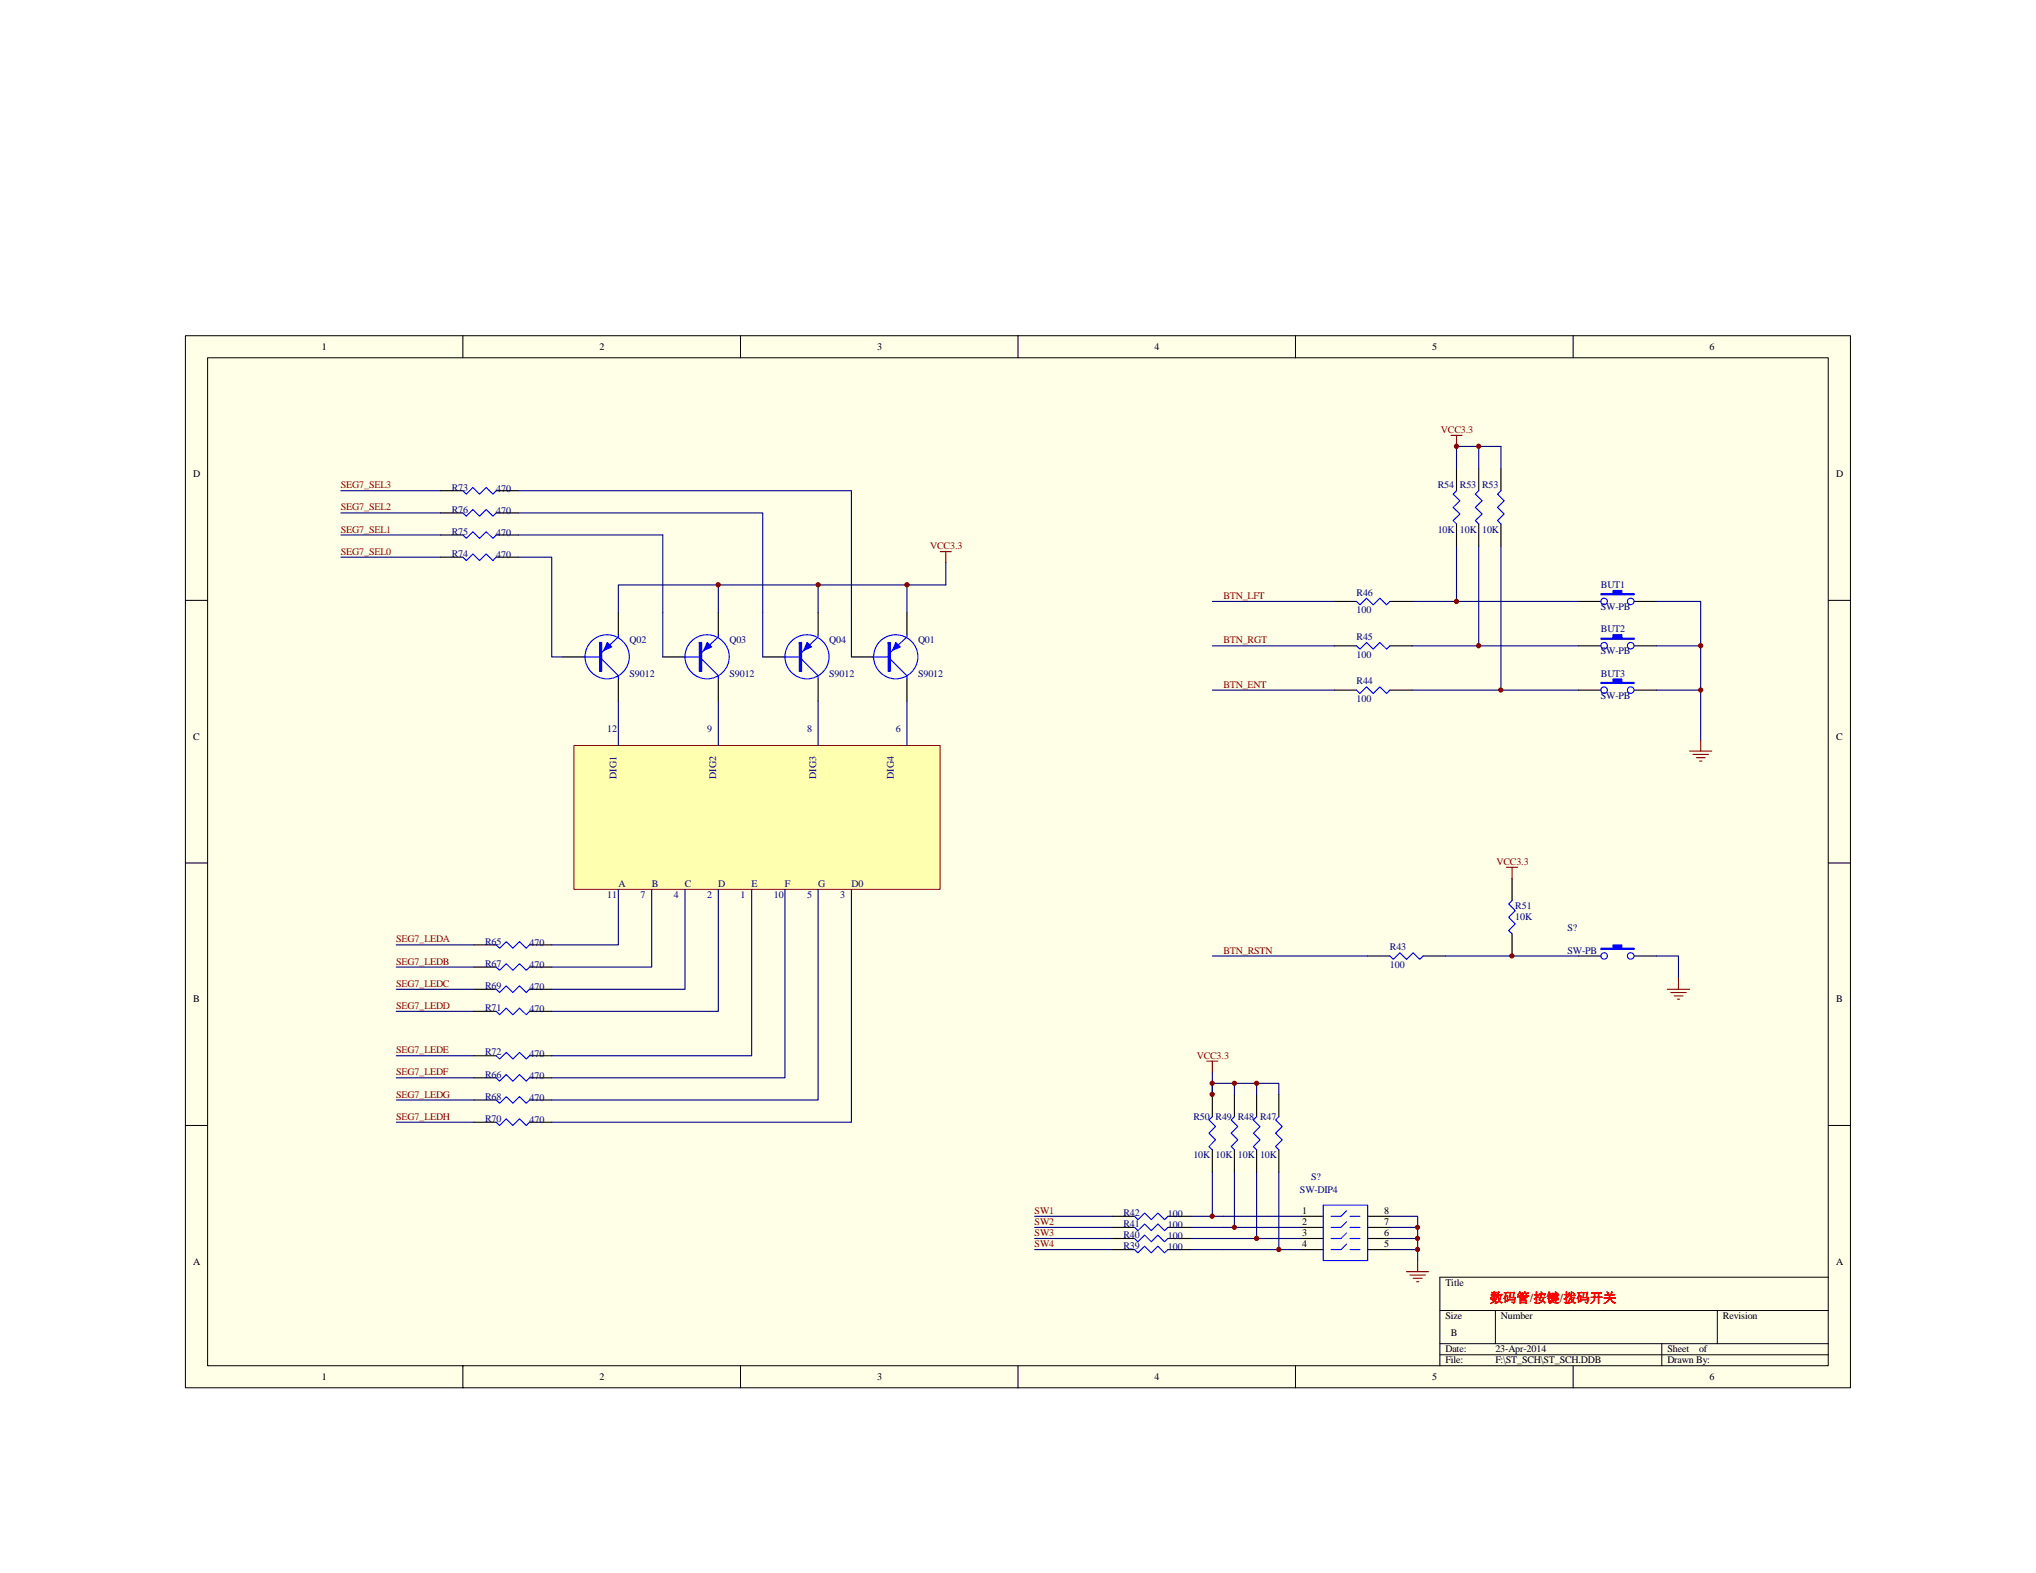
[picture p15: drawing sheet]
<svg xmlns="http://www.w3.org/2000/svg" width="279mm" height="216mm" viewBox="0 0 279 216" stroke-linecap="round" stroke-linejoin="round" font-family="sans-serif">
<defs><g id="words">
<text font-size="1.8" fill="#f00" x="204.4" y="178.8">数码管/按键/拨码开关</text>
<g font-size="1.4">
<text x="44.2" y="48">1</text>
<text x="82.3" y="48">2</text>
<text x="120.4" y="48">3</text>
<text x="158.4" y="48">4</text>
<text x="196.5" y="48">5</text>
<text x="234.6" y="48">6</text>
<text x="26.5" y="65.5">D</text>
<text x="252" y="65.5">D</text>
<text x="26.5" y="101.5">C</text>
<text x="252" y="101.5">C</text>
<text x="26.5" y="137.6">B</text>
<text x="252" y="137.6">B</text>
<text x="178.7" y="166.6">1</text>
<text x="190" y="166.6">8</text>
<text x="26.5" y="173.6">A</text>
<text x="178.7" y="168.1">2</text>
<text x="178.7" y="169.7">3</text>
<text x="178.7" y="171.2">4</text>
<text x="190" y="171.2">5</text>
<text x="190" y="169.7">6</text>
<text x="190" y="168.1">7</text>
<text x="252" y="173.6">A</text>
<text x="198.4" y="176.5">Title</text>
<text x="198.4" y="181.1">Size</text>
<text x="198.4" y="185.6">Date:</text>
<text x="199.1" y="183.3">B</text>
<text x="205.2" y="185.6">23-Apr-2014</text>
<text x="206" y="181.1">Number</text>
<text x="228.8" y="185.6">Sheet</text>
<text x="233.2" y="185.6">of</text>
<text x="236.4" y="181.1">Revision</text>
<text x="44.2" y="189.4">1</text>
<text x="82.3" y="189.4">2</text>
<text x="120.4" y="189.4">3</text>
<text x="158.4" y="189.4">4</text>
<text x="196.5" y="189.4">5</text>
<text x="198.4" y="187.1">File:</text>
<text x="205.2" y="187.1">F:\ST_SCH\ST_SCH.DDB</text>
<text x="228.8" y="187.1">Drawn By:</text>
<text x="234.6" y="189.4">6</text>
</g>
<g font-size="1.4" fill="#800000">
<text x="197.7" y="59.4">VCC3.3</text>
<text x="46.8" y="70.1">SEG7_SEL2</text>
<text x="46.8" y="67">SEG7_SEL3</text>
<text x="46.8" y="73.1">SEG7_SEL1</text>
<text x="46.8" y="76.1">SEG7_SEL0</text>
<text x="127.7" y="75.4">VCC3.3</text>
<text x="167.9" y="82.2">BTN_LFT</text>
<text x="167.9" y="88.3">BTN_RGT</text>
<text x="167.9" y="94.4">BTN_ENT</text>
<text x="205.4" y="118.7">VCC3.3</text>
<text x="54.4" y="129.3">SEG7_LEDA</text>
<text x="167.9" y="130.9">BTN_RSTN</text>
<text x="54.4" y="132.4">SEG7_LEDB</text>
<text x="54.4" y="135.4">SEG7_LEDC</text>
<text x="54.4" y="138.5">SEG7_LEDD</text>
<text x="54.4" y="144.6">SEG7_LEDE</text>
<text x="54.4" y="147.6">SEG7_LEDF</text>
<text x="164.2" y="145.3">VCC3.3</text>
<text x="54.4" y="150.6">SEG7_LEDG</text>
<text x="54.4" y="153.7">SEG7_LEDH</text>
<text x="142" y="166.6">SW1</text>
<text x="142" y="168.1">SW2</text>
<text x="142" y="169.7">SW3</text>
<text x="142" y="171.2">SW4</text>
</g>
<g font-size="1.4" fill="#000080">
<text x="62" y="67.3">R73</text>
<text x="62" y="70.4">R76</text>
<text x="68.1" y="67.5">470</text>
<text x="68.1" y="70.5">470</text>
<text x="197.3" y="67">R54</text>
<text x="200.3" y="67">R53</text>
<text x="203.4" y="67">R53</text>
<text x="62" y="73.4">R75</text>
<text x="62" y="76.5">R74</text>
<text x="68.1" y="73.6">470</text>
<text x="68.1" y="76.6">470</text>
<text x="197.3" y="73.1">10K</text>
<text x="200.3" y="73.1">10K</text>
<text x="203.4" y="73.1">10K</text>
<text x="186.2" y="81.8">R46</text>
<text x="219.7" y="80.7">BUT1</text>
<text x="219.7" y="83.7">SW-PB</text>
<text x="86.4" y="88.3">Q02</text>
<text x="100.1" y="88.3">Q03</text>
<text x="113.8" y="88.3">Q04</text>
<text x="126" y="88.3">Q01</text>
<text x="186.2" y="84.2">100</text>
<text x="186.2" y="87.8">R45</text>
<text x="219.7" y="86.8">BUT2</text>
<text x="219.7" y="89.8">SW-PB</text>
<text x="86.4" y="92.9">S9012</text>
<text x="100.1" y="92.9">S9012</text>
<text x="113.8" y="92.9">S9012</text>
<text x="126" y="92.9">S9012</text>
<text x="186.2" y="90.3">100</text>
<text x="186.2" y="93.9">R44</text>
<text x="219.7" y="92.9">BUT3</text>
<text x="219.7" y="95.9">SW-PB</text>
<text x="83.3" y="100.5">12</text>
<text x="97" y="100.5">9</text>
<text x="110.8" y="100.5">8</text>
<text x="122.9" y="100.5">6</text>
<text x="186.2" y="96.4">100</text>
<text x="84.6" y="106.9" transform="rotate(-90 84.6 106.9)">DIG1</text>
<text x="98.3" y="106.9" transform="rotate(-90 98.3 106.9)">DIG2</text>
<text x="112" y="106.9" transform="rotate(-90 112 106.9)">DIG3</text>
<text x="122.7" y="106.9" transform="rotate(-90 122.7 106.9)">DIG4</text>
<text x="83.3" y="123.3">11</text>
<text x="84.9" y="121.8">A</text>
<text x="87.9" y="123.3">7</text>
<text x="89.4" y="121.8">B</text>
<text x="92.5" y="123.3">4</text>
<text x="94" y="121.8">C</text>
<text x="97" y="123.3">2</text>
<text x="98.6" y="121.8">D</text>
<text x="101.6" y="123.3">1</text>
<text x="103.1" y="121.8">E</text>
<text x="106.2" y="123.3">10</text>
<text x="107.7" y="121.8">F</text>
<text x="110.8" y="123.3">5</text>
<text x="112.3" y="121.8">G</text>
<text x="115.3" y="123.3">3</text>
<text x="116.8" y="121.8">D0</text>
<text x="207.9" y="124.8">R51</text>
<text x="66.6" y="129.7">R65</text>
<text x="72.7" y="129.8">470</text>
<text x="190.7" y="130.4">R43</text>
<text x="207.9" y="126.3">10K</text>
<text x="215.1" y="127.8">S?</text>
<text x="215.1" y="130.9">SW-PB</text>
<text x="66.6" y="132.7">R67</text>
<text x="66.6" y="135.7">R69</text>
<text x="72.7" y="132.9">470</text>
<text x="72.7" y="135.9">470</text>
<text x="190.7" y="132.9">100</text>
<text x="66.6" y="138.8">R71</text>
<text x="72.7" y="138.9">470</text>
<text x="66.6" y="144.9">R72</text>
<text x="66.6" y="147.9">R66</text>
<text x="72.7" y="145">470</text>
<text x="72.7" y="148.1">470</text>
<text x="66.6" y="150.9">R68</text>
<text x="66.6" y="154">R70</text>
<text x="72.7" y="151.1">470</text>
<text x="72.7" y="154.1">470</text>
<text x="163.8" y="153.7">R50 R49 R48 R47</text>
<text x="163.8" y="159">10K</text>
<text x="166.8" y="159">10K</text>
<text x="169.9" y="159">10K</text>
<text x="172.9" y="159">10K</text>
<text x="179.9" y="161.9">S?</text>
<text x="154.2" y="166.9">R42</text>
<text x="160.3" y="167.1">100</text>
<text x="178.4" y="163.7">SW-DIP4</text>
<text x="154.2" y="168.4">R41</text>
<text x="154.2" y="169.9">R40</text>
<text x="154.2" y="171.5">R39</text>
<text x="160.3" y="168.6">100</text>
<text x="160.3" y="170.1">100</text>
<text x="160.3" y="171.6">100</text>
</g>
</g></defs>
<path d="M25.4 46.1h228.5v144.4h-228.5z" fill="#ffffe8"/>
<g fill="none" stroke="#000" stroke-width=".14">
<path d="M25.4 46.1h228.5v144.4h-228.5zM28.5 49.1h222.4v138.4h-222.4zM63.5 46.1v3M101.6 46.1v3M139.7 46.1v3M177.8 46.1v3M215.9 46.1v3M25.4 82.4h3.1M250.9 82.4h3.1M25.4 118.4h3.1M250.9 118.4h3.1M25.4 154.5h3.1"/>
<path d="M250.9 154.5h3.1M197.6 179.9h53.3M205.2 179.9v4.5M235.7 179.9v4.5M250.9 175.3h-53.3v12.2M63.5 187.5v3M101.6 187.5v3M139.7 187.5v3M177.8 187.5v3M197.6 184.4h53.3M197.6 185.9h53.3M215.9 187.5v3"/>
<path d="M228 184.4v3.1"/>
</g>
<path d="M78.8 102.3h50.2v19.8h-50.2z" fill="#ffffb0"/>
<path d="M78.8 102.3h50.2v19.8h-50.2z" fill="none" stroke="#800000" stroke-width=".14"/>
<g fill="none" stroke="#000080" stroke-width=".15">
<path d="M46.8 67.4h13.7M46.8 70.4h13.7M46.8 73.4h13.7M46.8 76.5h13.7M71.1 76.5h4.6v13.7h1.5M71.1 70.4h33.6v19.8M71.1 67.4h45.7v22.8M71.1 73.4h19.9v16.8M129.8 77.2v3.1h-44.9v3.8M199.9 75v7.5M199.9 64.3v-3h6.1v3M202.9 75v13.6"/>
<path d="M202.9 61.3v3M206 75v19.7M84.9 96.2v6.1M98.6 96.2v6.1M98.6 80.3v3.8M112.3 80.3v3.8M112.3 96.2v6.1M124.5 80.3v3.8M124.5 96.2v6.1M166.4 88.6h16.7M166.4 94.7h16.7M166.4 82.5h16.7"/>
<path d="M193.8 88.6h22.8M193.8 94.7h22.8M193.8 82.5h22.8M227.3 82.5h6.1v19.1M227.3 88.6h6.1M227.3 94.7h6.1M54.4 129.7h10.6M54.4 132.7h10.6M54.4 135.8h10.6M54.4 138.8h10.6M84.9 122.1v7.6h-9.2M89.4 122.1v10.6h-13.7"/>
<path d="M94 122.1v13.7h-18.3M98.6 122.1v16.7h-22.9M103.1 122.1v22.8h-27.4M107.7 122.1v25.8h-32M112.3 122.1v28.9h-36.6M116.8 122.1v31.9h-41.1M166.4 131.2h21.3M198.4 131.2h18.2M227.3 131.2h3v3.1M54.4 144.9h10.6M54.4 147.9h10.6M54.4 154h10.6"/>
<path d="M54.4 151h10.6M166.4 147.2v3v-1.5h9.1v1.5M169.4 148.7v1.5M172.4 148.7v1.5M142 166.9h10.7M142 168.5h10.7M142 170h10.7M142 171.5h10.7M163.3 166.9h15.2M163.3 168.5h15.2M163.3 170h15.2M163.3 171.5h15.2"/>
<path d="M166.4 160.9v6M169.4 160.9v7.6M172.4 160.9v9.1M175.5 160.9v10.6M190.7 166.9h3.8v6.1M190.7 168.5h3.8M190.7 170h3.8M190.7 171.5h3.8"/>
</g>
<g fill="none" stroke="#000" stroke-width=".15">
<path d="M60.5 67.4h3M60.5 70.4h3M60.5 73.4h3M60.5 76.5h3M68.1 67.4h3M68.1 70.4h3M68.1 73.4h3M68.1 76.5h3M199.9 64.3v3.1M199.9 71.9v3.1M202.9 64.3v3.1M202.9 71.9v3.1"/>
<path d="M206 64.3v3.1M206 71.9v3.1M77.2 90.2h3.1M84.9 84.1v3M84.9 93.2v3M91 90.2h3M98.6 84.1v3M98.6 93.2v3M104.7 90.2h3M112.3 84.1v3M112.3 93.2v3M116.8 90.2h3.1"/>
<path d="M124.5 84.1v3M124.5 93.2v3M183.1 82.5h3.1M183.1 88.6h3.1M183.1 94.7h3.1M190.7 82.5h3.1M190.7 88.6h3.1M190.7 94.7h3.1M216.6 82.5h3.1M216.6 88.6h3.1M216.6 94.7h3.1M224.3 82.5h3"/>
<path d="M224.3 88.6h3M224.3 94.7h3M65 129.7h3.1M65 132.7h3.1M65 135.8h3.1M65 138.8h3.1M72.7 129.7h3M72.7 132.7h3M72.7 135.8h3M72.7 138.8h3M187.7 131.2h3M195.3 131.2h3.1"/>
<path d="M207.5 120.6v3M207.5 128.2v3M216.6 131.2h3.1M224.3 131.2h3M65 144.9h3.1M65 147.9h3.1M65 151h3.1M65 154h3.1M72.7 144.9h3M72.7 147.9h3M72.7 151h3M72.7 154h3"/>
<path d="M166.4 150.2v3.1M166.4 157.8v3.1M169.4 150.2v3.1M169.4 157.8v3.1M172.4 150.2v3.1M172.4 157.8v3.1M175.5 150.2v3.1M175.5 157.8v3.1M152.7 166.9h3M152.7 168.5h3M152.7 170h3M152.7 171.5h3"/>
<path d="M160.3 166.9h3M160.3 168.5h3M160.3 170h3M160.3 171.5h3M178.5 166.9h3.1M178.5 168.5h3.1M178.5 170h3.1M178.5 171.5h3.1M187.7 166.9h3M187.7 168.5h3M187.7 170h3M187.7 171.5h3"/>
</g>
<g fill="none" stroke="#00f" stroke-width=".15">
<path d="M63.5 67.4l.5 .4 .9-.9 .9 .9 .9-.9 .9 .9 .5-.4M63.5 70.4l.5 .4 .9-.9 .9 .9 .9-.9 .9 .9 .5-.4M63.5 73.4l.5 .5 .9-.9 .9 .9 .9-.9 .9 .9 .5-.5M63.5 76.5l.5 .4 .9-.9 .9 .9 .9-.9 .9 .9 .5-.4M199.9 67.4l-.5 .4 .9 .9-.9 .9 .9 .9-.9 1 .5 .4M202.9 67.4l-.4 .4 .9 .9-.9 .9 .9 .9-.9 1 .4 .4M206 67.4l-.5 .4 .9 .9-.9 .9 .9 .9-.9 1 .5 .4M80.1 90.2h2.2M82.6 90.5l2.3 2.3v.4M84.9 87.1v.3l-2.3 2.2M93.9 90.2h2.1M96.3 90.5l2.3 2.3v.4"/>
<path d="M98.6 87.1v.3l-2.3 2.2M107.5 90.2h2.2M110 90.5l2.3 2.3v.4M112.3 87.1v.3l-2.3 2.2M119.7 90.2h2.2M122.2 90.5l2.3 2.3v.4M124.5 87.1v.3l-2.3 2.2M186.2 82.5l.4 .5 .9-.9 .9 .9 1-.9 .9 .9 .4-.5M186.2 88.6l.4 .5 .9-.9 .9 .9 1-.9 .9 .9 .4-.5M186.2 94.7l.4 .5 .9-.9 .9 .9 1-.9 .9 .9 .4-.5M68.1 129.7l.5 .5 .9-1 .9 1 .9-1 .9 1 .5-.5M68.1 132.7l.5 .5 .9-.9 .9 .9 .9-.9 .9 .9 .5-.5"/>
<path d="M68.1 135.8l.5 .4 .9-.9 .9 .9 .9-.9 .9 .9 .5-.4M68.1 138.8l.5 .5 .9-.9 .9 .9 .9-.9 .9 .9 .5-.5M190.7 131.2l.5 .5 .9-.9 .9 .9 .9-.9 .9 .9 .5-.5M207.5 123.6l-.5 .5 .9 .9-.9 .9 .9 .9-.9 .9 .5 .5M68.1 144.9l.5 .5 .9-1 .9 1 .9-1 .9 1 .5-.5M68.1 147.9l.5 .5 .9-.9 .9 .9 .9-.9 .9 .9 .5-.5M68.1 151l.5 .4 .9-.9 .9 .9 .9-.9 .9 .9 .5-.4M68.1 154l.5 .5 .9-.9 .9 .9 .9-.9 .9 .9 .5-.5M166.4 153.3l-.5 .4 .9 .9-.9 .9 .9 .9-.9 1 .5 .4M169.4 153.3l-.4 .4 .9 .9-.9 .9 .9 .9-.9 1 .4 .4M172.4 153.3l-.4 .4 .9 .9-.9 .9 .9 .9-.9 1 .4 .4M175.5 153.3l-.5 .4 1 .9-1 .9 1 .9-1 1 .5 .4"/>
<path d="M155.7 166.9l.4 .5 1-.9 .9 .9 .9-.9 .9 .9 .5-.5M155.7 168.5l.4 .4 1-.9 .9 .9 .9-.9 .9 .9 .5-.4M155.7 170l.4 .4 1-.9 .9 .9 .9-.9 .9 .9 .5-.4M155.7 171.5l.4 .5 1-1 .9 1 .9-1 .9 1 .5-.5M181.6 165.4h6.1v7.6h-6.1zM184.8 170.8l-.8 .7h-1.3M184.8 169.2l-.8 .8h-1.3M184.8 167.7l-.8 .8h-1.3M184.8 166.2l-.8 .7h-1.3M185.3 171.5h1.3M185.3 170h1.3M185.3 168.5h1.3"/>
<path d="M185.3 166.9h1.3"/>
<circle cx="83.3" cy="90.1" r="3"/>
<circle cx="97" cy="90.1" r="3"/>
<circle cx="110.7" cy="90.1" r="3"/>
<circle cx="122.9" cy="90.1" r="3"/>
<circle cx="220.1" cy="88.6" r=".45"/>
<circle cx="220.1" cy="94.7" r=".45"/>
<circle cx="220.1" cy="82.5" r=".45"/>
<circle cx="223.8" cy="94.7" r=".45"/>
<circle cx="223.8" cy="82.5" r=".45"/>
<circle cx="223.8" cy="88.6" r=".45"/>
<circle cx="220.1" cy="131.2" r=".45"/>
<circle cx="223.8" cy="131.2" r=".45"/>
</g>
<g fill="#00f" stroke="#00f" stroke-width=".15">
<path d="M83.3 88.2l.6 .6-1 .5z"/>
<path d="M97 88.2l.7 .6-1.1 .5z"/>
<path d="M110.8 88.2l.6 .6-1.1 .5z"/>
<path d="M122.9 88.2l.6 .6-1 .5z"/>
<path d="M82.3 88.2h.3v3.9h-.3z" fill-rule="evenodd"/>
<path d="M96 88.2h.3v3.9h-.3z" fill-rule="evenodd"/>
<path d="M109.7 88.2h.3v3.9h-.3z" fill-rule="evenodd"/>
<path d="M121.9 88.2h.3v3.9h-.3z" fill-rule="evenodd"/>
<path d="M219.7 81.5h1.7v-.5h1.2v.5h1.7v.1h-4.6z" fill-rule="evenodd"/>
<path d="M219.7 87.6h1.7v-.5h1.2v.5h1.7v.1h-4.6z" fill-rule="evenodd"/>
<path d="M219.7 93.7h1.7v-.5h1.2v.5h1.7v.1h-4.6z" fill-rule="evenodd"/>
<path d="M219.7 130.2h1.7v-.5h1.2v.5h1.7v.1h-4.6z" fill-rule="evenodd"/>
</g>
<g fill="none" stroke="#800000" stroke-width=".15">
<path d="M199.1 59.8h1.5M199.9 59.8v1.5M129 75.7h1.6M129.8 75.7v1.5M206.7 119h1.6M207.5 119v1.6M231.9 103.1h3M232.3 103.5h2.2M232.8 104h1.2M233.2 104.5h.4M233.4 101.6v1.5M228.8 135.8h3.1"/>
<path d="M229.3 136.2h2.1M229.7 136.7h1.2M230.2 137.1h.3M230.3 134.3v1.5M165.6 145.6h1.5M166.4 145.6v1.6M193 174.5h3.1M193.5 175h2.1M193.9 175.5h1.3M194.4 175.9h.3M194.5 173v1.5"/>
</g>
<g fill="#800000" stroke="#800000" stroke-width=".14">
<circle cx="206" cy="94.7" r=".29"/>
<circle cx="202.9" cy="88.6" r=".29"/>
<circle cx="199.9" cy="82.5" r=".29"/>
<circle cx="207.5" cy="131.2" r=".29"/>
<circle cx="175.5" cy="171.5" r=".3"/>
<circle cx="172.4" cy="170" r=".3"/>
<circle cx="169.4" cy="168.5" r=".29"/>
<circle cx="166.4" cy="166.9" r=".29"/>
<circle cx="166.4" cy="150.2" r=".29"/>
<circle cx="166.4" cy="148.7" r=".29"/>
<circle cx="169.4" cy="148.7" r=".29"/>
<circle cx="172.5" cy="148.7" r=".29"/>
<circle cx="199.9" cy="61.3" r=".29"/>
<circle cx="202.9" cy="61.3" r=".29"/>
<circle cx="194.5" cy="168.5" r=".29"/>
<circle cx="194.5" cy="170" r=".29"/>
<circle cx="194.5" cy="171.5" r=".29"/>
<circle cx="233.4" cy="88.6" r=".3"/>
<circle cx="233.4" cy="94.7" r=".29"/>
<circle cx="98.6" cy="80.3" r=".3"/>
<circle cx="112.3" cy="80.3" r=".3"/>
<circle cx="124.5" cy="80.3" r=".3"/>
</g>
<use href="#words"/>
</svg>
